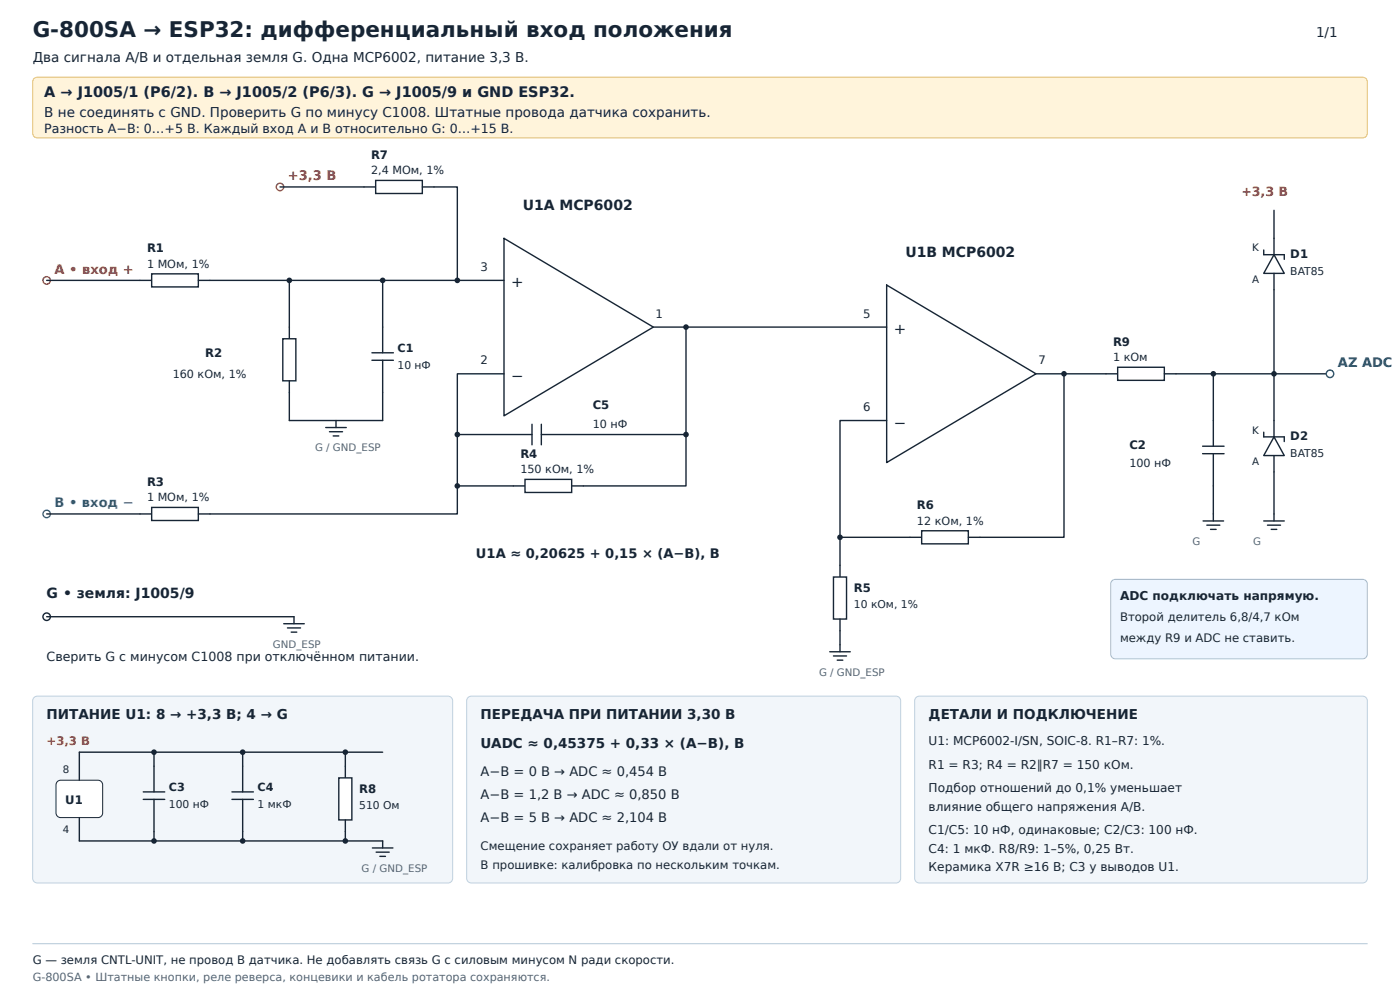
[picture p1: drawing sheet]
<svg xmlns="http://www.w3.org/2000/svg" width="420mm" height="297mm" viewBox="0 0 420 297" stroke-linecap="round" stroke-linejoin="round" font-family="sans-serif">
<defs><g id="words">
<text font-size="6.4" fill="#172535" x="9.8" y="11.2">G-800SA → ESP32: дифференциальный вход положения</text>
<g font-size="4.5" fill="#172535">
<text x="153.3" y="86.1">+</text>
<text x="268.1" y="100.1">+</text>
<text x="153.3" y="114.1">−</text>
<text x="268.1" y="128.1">−</text>
</g>
<text font-size="4.3" fill="#172535" x="13.3" y="29">A → J1005/1 (P6/2). B → J1005/2 (P6/3). G → J1005/9 и GND ESP32.</text>
<g font-size="4.2" fill="#172535">
<text x="156.8" y="63">U1A MCP6002</text>
<text x="271.6" y="77">U1B MCP6002</text>
<text x="14" y="179.2">G • земля: J1005/9</text>
</g>
<g font-size="4.1" fill="#172535">
<text x="394.8" y="11.2">1/1</text>
<text x="9.8" y="18.5">Два сигнала A/B и отдельная земля G. Одна MCP6002, питание 3,3 В.</text>
<text x="13.3" y="35">B не соединять с GND. Проверить G по минусу C1008. Штатные провода датчика сохранить.</text>
<text x="14" y="215.6">ПИТАНИЕ U1: 8 → +3,3 В; 4 → G</text>
<text x="144.2" y="215.6">ПЕРЕДАЧА ПРИ ПИТАНИИ 3,30 В</text>
<text x="278.6" y="215.6">ДЕТАЛИ И ПОДКЛЮЧЕНИЕ</text>
<text x="144.2" y="224">UADC ≈ 0,45375 + 0,33 × (A−B), В</text>
</g>
<g font-size="3.9" fill="#ba3833">
<text x="86.4" y="54.1">+3,3 В</text>
<text x="16.4" y="82.1">A • вход +</text>
</g>
<text font-size="3.9" fill="#087b64" x="401.4" y="110.1">AZ ADC</text>
<text font-size="3.9" fill="#2164b7" x="16.4" y="152.1">B • вход −</text>
<g font-size="3.9" fill="#172535">
<text x="142.8" y="167.3">U1A ≈ 0,20625 + 0,15 × (A−B), В</text>
<text x="144.2" y="232.4">A−B = 0 В → ADC ≈ 0,454 В</text>
<text x="144.2" y="239.4">A−B = 1,2 В → ADC ≈ 0,850 В</text>
<text x="144.2" y="246.4">A−B = 5 В → ADC ≈ 2,104 В</text>
</g>
<g font-size="3.8" fill="#172535">
<text x="13.3" y="39.9">Разность A−B: 0…+5 В. Каждый вход A и B относительно G: 0…+15 В.</text>
<text x="14" y="198.1">Сверить G с минусом C1008 при отключённом питании.</text>
</g>
<text font-size="3.8" fill="#ba3833" x="372.4" y="58.8">+3,3 В</text>
<g font-size="3.6" fill="#172535">
<text x="336" y="179.9">ADC подключать напрямую.</text>
<text x="278.6" y="223.3">U1: MCP6002-I/SN, SOIC-8. R1–R7: 1%.</text>
<text x="278.6" y="230.3">R1 = R3; R4 = R2∥R7 = 150 кОм.</text>
<text x="278.6" y="237.3">Подбор отношений до 0,1% уменьшает</text>
<text x="278.6" y="242.9">влияние общего напряжения A/B.</text>
<text x="278.6" y="249.9">C1/C5: 10 нФ, одинаковые; C2/C3: 100 нФ.</text>
<text x="278.6" y="255.5">C4: 1 мкФ. R8/R9: 1–5%, 0,25 Вт.</text>
<text x="278.6" y="261.1">Керамика X7R ≥16 В; C3 у выводов U1.</text>
</g>
<g font-size="3.5" fill="#172535">
<text x="111.3" y="47.6">R7</text>
<text x="44.1" y="75.6">R1</text>
<text x="387.1" y="77.3">D1</text>
<text x="144.2" y="81.2">3</text>
<text x="196.7" y="95.2">1</text>
<text x="259" y="95.2">5</text>
<text x="61.6" y="107.1">R2</text>
<text x="333.9" y="103.6">R9</text>
<text x="144.2" y="109.2">2</text>
<text x="311.5" y="109.2">7</text>
<text x="177.8" y="122.5">C5</text>
<text x="259" y="123.2">6</text>
<text x="387.1" y="131.9">D2</text>
<text x="156.1" y="137.2">R4</text>
<text x="338.8" y="134.4">C2</text>
<text x="44.1" y="145.6">R3</text>
<text x="275.1" y="152.6">R6</text>
<text x="256.2" y="177.4">R5</text>
<text x="336" y="186.2">Второй делитель 6,8/4,7 кОм</text>
<text x="336" y="192.5">между R9 и ADC не ставить.</text>
<text x="107.8" y="237.6">R8</text>
<text x="19.6" y="240.8">U1</text>
<text x="144.2" y="254.8">Смещение сохраняет работу ОУ вдали от нуля.</text>
<text x="144.2" y="260.4">В прошивке: калибровка по нескольким точкам.</text>
<text x="9.8" y="288.8">G — земля CNTL-UNIT, не провод B датчика. Не добавлять связь G с силовым минусом N ради скорости.</text>
</g>
<text font-size="3.5" fill="#ba3833" x="14" y="223.3">+3,3 В</text>
<g font-size="3.4" fill="#172535">
<text x="111.3" y="52.3">2,4 МОм, 1%</text>
<text x="44.1" y="80.3">1 МОм, 1%</text>
<text x="119.3" y="105.5">C1</text>
<text x="51.8" y="113.4">160 кОм, 1%</text>
<text x="333.9" y="108.3">1 кОм</text>
<text x="177.8" y="128.1">10 нФ</text>
<text x="156.1" y="141.9">150 кОм, 1%</text>
<text x="338.8" y="140">100 нФ</text>
<text x="44.1" y="150.3">1 МОм, 1%</text>
<text x="275.1" y="157.2">12 кОм, 1%</text>
<text x="50.7" y="237.1">C3</text>
<text x="77.3" y="237.1">C4</text>
</g>
<text font-size="3.4" fill="#526779" x="9.8" y="294">G-800SA • Штатные кнопки, реле реверса, концевики и кабель ротатора сохраняются.</text>
<g font-size="3.2" fill="#172535">
<text x="387.1" y="82.4">BAT85</text>
<text x="119.3" y="110.6">10 нФ</text>
<text x="387.1" y="136.9">BAT85</text>
<text x="256.2" y="182.2">10 кОм, 1%</text>
<text x="50.7" y="242.2">100 нФ</text>
<text x="77.3" y="242.2">1 мкФ</text>
<text x="107.8" y="242.4">510 Ом</text>
</g>
<g font-size="3.1" fill="#172535">
<text x="375.6" y="75.4">K</text>
<text x="375.6" y="84.7">A</text>
<text x="375.6" y="129.9">K</text>
<text x="375.6" y="139.3">A</text>
<text x="18.9" y="231.7">8</text>
<text x="18.9" y="249.7">4</text>
</g>
<g font-size="3.1" fill="#526779">
<text x="94.5" y="135.3">G / GND_ESP</text>
<text x="357.7" y="163.3">G</text>
<text x="375.9" y="163.3">G</text>
<text x="81.9" y="194.1">GND_ESP</text>
<text x="245.7" y="202.5">G / GND_ESP</text>
<text x="108.5" y="261.3">G / GND_ESP</text>
</g>
</g></defs>
<path d="M10.4 23.4l.8-.3h397.6a1.4 1.4 0 0 1 1.4 1.4v15.4a1.4 1.4 0 0 1-1.4 1.4h-397.6a1.4 1.4 0 0 1-1.4-1.4v-15.4z" fill="#fff4db" stroke="#dfbb6b" stroke-width=".3"/>
<circle cx="14" cy="84" r="1.12" fill="#fff" stroke="#ba3833" stroke-width=".42"/>
<path d="M14 84h31.5" fill="none" stroke="#172535" stroke-width=".42"/>
<path d="M45.5 82.1h14v3.9h-14z" fill="#fff" stroke="#172535" stroke-width=".42"/>
<path d="M59.5 84h91.7" fill="none" stroke="#172535" stroke-width=".42"/>
<circle cx="86.8" cy="84" r=".84" fill="#172535"/>
<path d="M86.8 84v17.5" fill="none" stroke="#172535" stroke-width=".42"/>
<path d="M84.8 101.5h4v12.6h-4z" fill="#fff" stroke="#172535" stroke-width=".42"/>
<path d="M86.8 114.1v11.9" fill="none" stroke="#172535" stroke-width=".42"/>
<circle cx="114.8" cy="84" r=".84" fill="#172535"/>
<path d="M114.8 84v21.7M111.6 105.7h6.4M111.6 108h6.4M114.8 108v18h-28M97.7 128.1h6.2M98.8 129.4h4M100 130.7h1.6M100.8 126v2.1" fill="none" stroke="#172535" stroke-width=".42"/>
<circle cx="84" cy="56" r="1.12" fill="#fff" stroke="#ba3833" stroke-width=".42"/>
<path d="M84 56h28.7" fill="none" stroke="#172535" stroke-width=".42"/>
<path d="M112.7 54.1h14v3.9h-14z" fill="#fff" stroke="#172535" stroke-width=".42"/>
<path d="M126.7 56h10.5v28" fill="none" stroke="#172535" stroke-width=".42"/>
<circle cx="137.2" cy="84" r=".84" fill="#172535"/>
<path d="M151.2 71.4l44.8 26.6-44.8 26.6zM196 98h70" fill="none" stroke="#172535" stroke-width=".42"/>
<circle cx="205.8" cy="98" r=".84" fill="#172535"/>
<circle cx="14" cy="154" r="1.12" fill="#fff" stroke="#2164b7" stroke-width=".42"/>
<path d="M14 154h31.5" fill="none" stroke="#172535" stroke-width=".42"/>
<path d="M45.5 152.1h14v3.9h-14z" fill="#fff" stroke="#172535" stroke-width=".42"/>
<path d="M151.2 112h-14v42h-77.7" fill="none" stroke="#172535" stroke-width=".42"/>
<g fill="#172535">
<circle cx="137.2" cy="145.6" r=".84"/>
<circle cx="137.2" cy="130.2" r=".84"/>
</g>
<path d="M137.2 145.6h20.3" fill="none" stroke="#172535" stroke-width=".42"/>
<path d="M157.5 143.7h14v3.9h-14z" fill="#fff" stroke="#172535" stroke-width=".42"/>
<path d="M205.8 98v47.6h-34.3" fill="none" stroke="#172535" stroke-width=".42"/>
<circle cx="205.8" cy="130.2" r=".84" fill="#172535"/>
<path d="M137.2 130.2h22.4M159.6 127.2v6.1M162.4 130.2h43.4M162.4 127.2v6.1" fill="none" stroke="#172535" stroke-width=".42"/>
<circle cx="14" cy="184.8" r="1.12" fill="#fff" stroke="#172535" stroke-width=".42"/>
<path d="M266 85.4l44.8 26.6-44.8 26.6zM310.8 112h21M14 184.8h74.2v2.1M85.1 186.9h6.2M86.2 188.2h4M87.4 189.4h1.6" fill="none" stroke="#172535" stroke-width=".42"/>
<circle cx="319.2" cy="112" r=".84" fill="#172535"/>
<path d="M266 126h-14v43.4" fill="none" stroke="#172535" stroke-width=".42"/>
<circle cx="252" cy="161" r=".84" fill="#172535"/>
<path d="M252 161h24.5" fill="none" stroke="#172535" stroke-width=".42"/>
<path d="M276.5 159.1h14v3.9h-14z" fill="#fff" stroke="#172535" stroke-width=".42"/>
<path d="M319.2 112v49h-28.7M252 169.4v3.5" fill="none" stroke="#172535" stroke-width=".42"/>
<path d="M250 172.9h4v12.6h-4z" fill="#fff" stroke="#172535" stroke-width=".42"/>
<path d="M331.8 112h3.5M248.9 195.3h6.2M250 196.6h4M251.2 197.9h1.6M252 185.5v9.8" fill="none" stroke="#172535" stroke-width=".42"/>
<path d="M335.3 110.1h14v3.9h-14z" fill="#fff" stroke="#172535" stroke-width=".42"/>
<path d="M349.3 112h49.7" fill="none" stroke="#172535" stroke-width=".42"/>
<circle cx="399" cy="112" r="1.12" fill="#fff" stroke="#087b64" stroke-width=".42"/>
<circle cx="364" cy="112" r=".84" fill="#172535"/>
<path d="M364 112v21.7M360.8 133.7h6.4M360.8 136h6.4M364 136v20.1M360.9 156.1h6.2M362 157.4h4M363.2 158.6h1.6" fill="none" stroke="#172535" stroke-width=".42"/>
<circle cx="382.2" cy="112" r=".84" fill="#172535"/>
<path d="M379.1 74.9v1.4h6.2v1.4M382.2 76.3l3.1 5.6h-6.2zM382.2 63v13.3M382.2 81.9v49M379.1 129.5v1.4h6.2v1.4M382.2 130.9l3.1 5.6h-6.2zM382.2 136.5v19.6M379.1 156.1h6.2M380.2 157.4h4M381.4 158.6h1.6" fill="none" stroke="#172535" stroke-width=".42"/>
<path d="M333.5 174.2l1.1-.6h74.2a1.4 1.4 0 0 1 1.4 1.4v21a1.4 1.4 0 0 1-1.4 1.4h-74.2a1.4 1.4 0 0 1-1.4-1.4v-21z" fill="#edf5ff" stroke="#9bbbe0" stroke-width=".3"/>
<path d="M10.4 208.9l.8-.3h123.2a1.4 1.4 0 0 1 1.4 1.4v53.2a1.4 1.4 0 0 1-1.4 1.4h-123.2a1.4 1.4 0 0 1-1.4-1.4v-53.2z" fill="#f2f6fa" stroke="#bfd0df" stroke-width=".3"/>
<path d="M23.8 225.4h91M23.8 252h91v2.1M111.7 254.1h6.2M112.8 255.4h4M114 256.7h1.6" fill="none" stroke="#172535" stroke-width=".42"/>
<path d="M17.4 234.1l.8-.3h11.2a1.4 1.4 0 0 1 1.4 1.4v8.4a1.4 1.4 0 0 1-1.4 1.4h-11.2a1.4 1.4 0 0 1-1.4-1.4v-8.4z" fill="#fff" stroke="#172535" stroke-width=".3"/>
<path d="M23.8 225.4v8.4M23.8 245v7" fill="none" stroke="#172535" stroke-width=".42"/>
<circle cx="46.2" cy="225.4" r=".84" fill="#172535"/>
<path d="M43 237.3h6.4M43 239.6h6.4M46.2 225.4v11.9M46.2 239.6v12.4" fill="none" stroke="#172535" stroke-width=".42"/>
<g fill="#172535">
<circle cx="46.2" cy="252" r=".84"/>
<circle cx="72.8" cy="225.4" r=".84"/>
</g>
<path d="M69.6 237.3h6.4M69.6 239.6h6.4M72.8 225.4v11.9M72.8 239.6v12.4" fill="none" stroke="#172535" stroke-width=".42"/>
<g fill="#172535">
<circle cx="72.8" cy="252" r=".84"/>
<circle cx="103.6" cy="225.4" r=".84"/>
</g>
<path d="M103.6 225.4v7.7" fill="none" stroke="#172535" stroke-width=".42"/>
<path d="M101.6 233.1h4v12.6h-4z" fill="#fff" stroke="#172535" stroke-width=".42"/>
<path d="M103.6 245.7v6.3" fill="none" stroke="#172535" stroke-width=".42"/>
<circle cx="103.6" cy="252" r=".84" fill="#172535"/>
<g fill="#f2f6fa" stroke="#bfd0df" stroke-width=".3">
<path d="M140.6 208.9l.8-.3h127.4a1.4 1.4 0 0 1 1.4 1.4v53.2a1.4 1.4 0 0 1-1.4 1.4h-127.4a1.4 1.4 0 0 1-1.4-1.4v-53.2z"/>
<path d="M274.7 209.2l1.1-.6h133a1.4 1.4 0 0 1 1.4 1.4v53.2a1.4 1.4 0 0 1-1.4 1.4h-133a1.4 1.4 0 0 1-1.4-1.4v-53.2z"/>
</g>
<path d="M9.8 282.8h400.4" fill="none" stroke="#b4c8d7" stroke-width=".3"/>
<use href="#words"/>
</svg>
